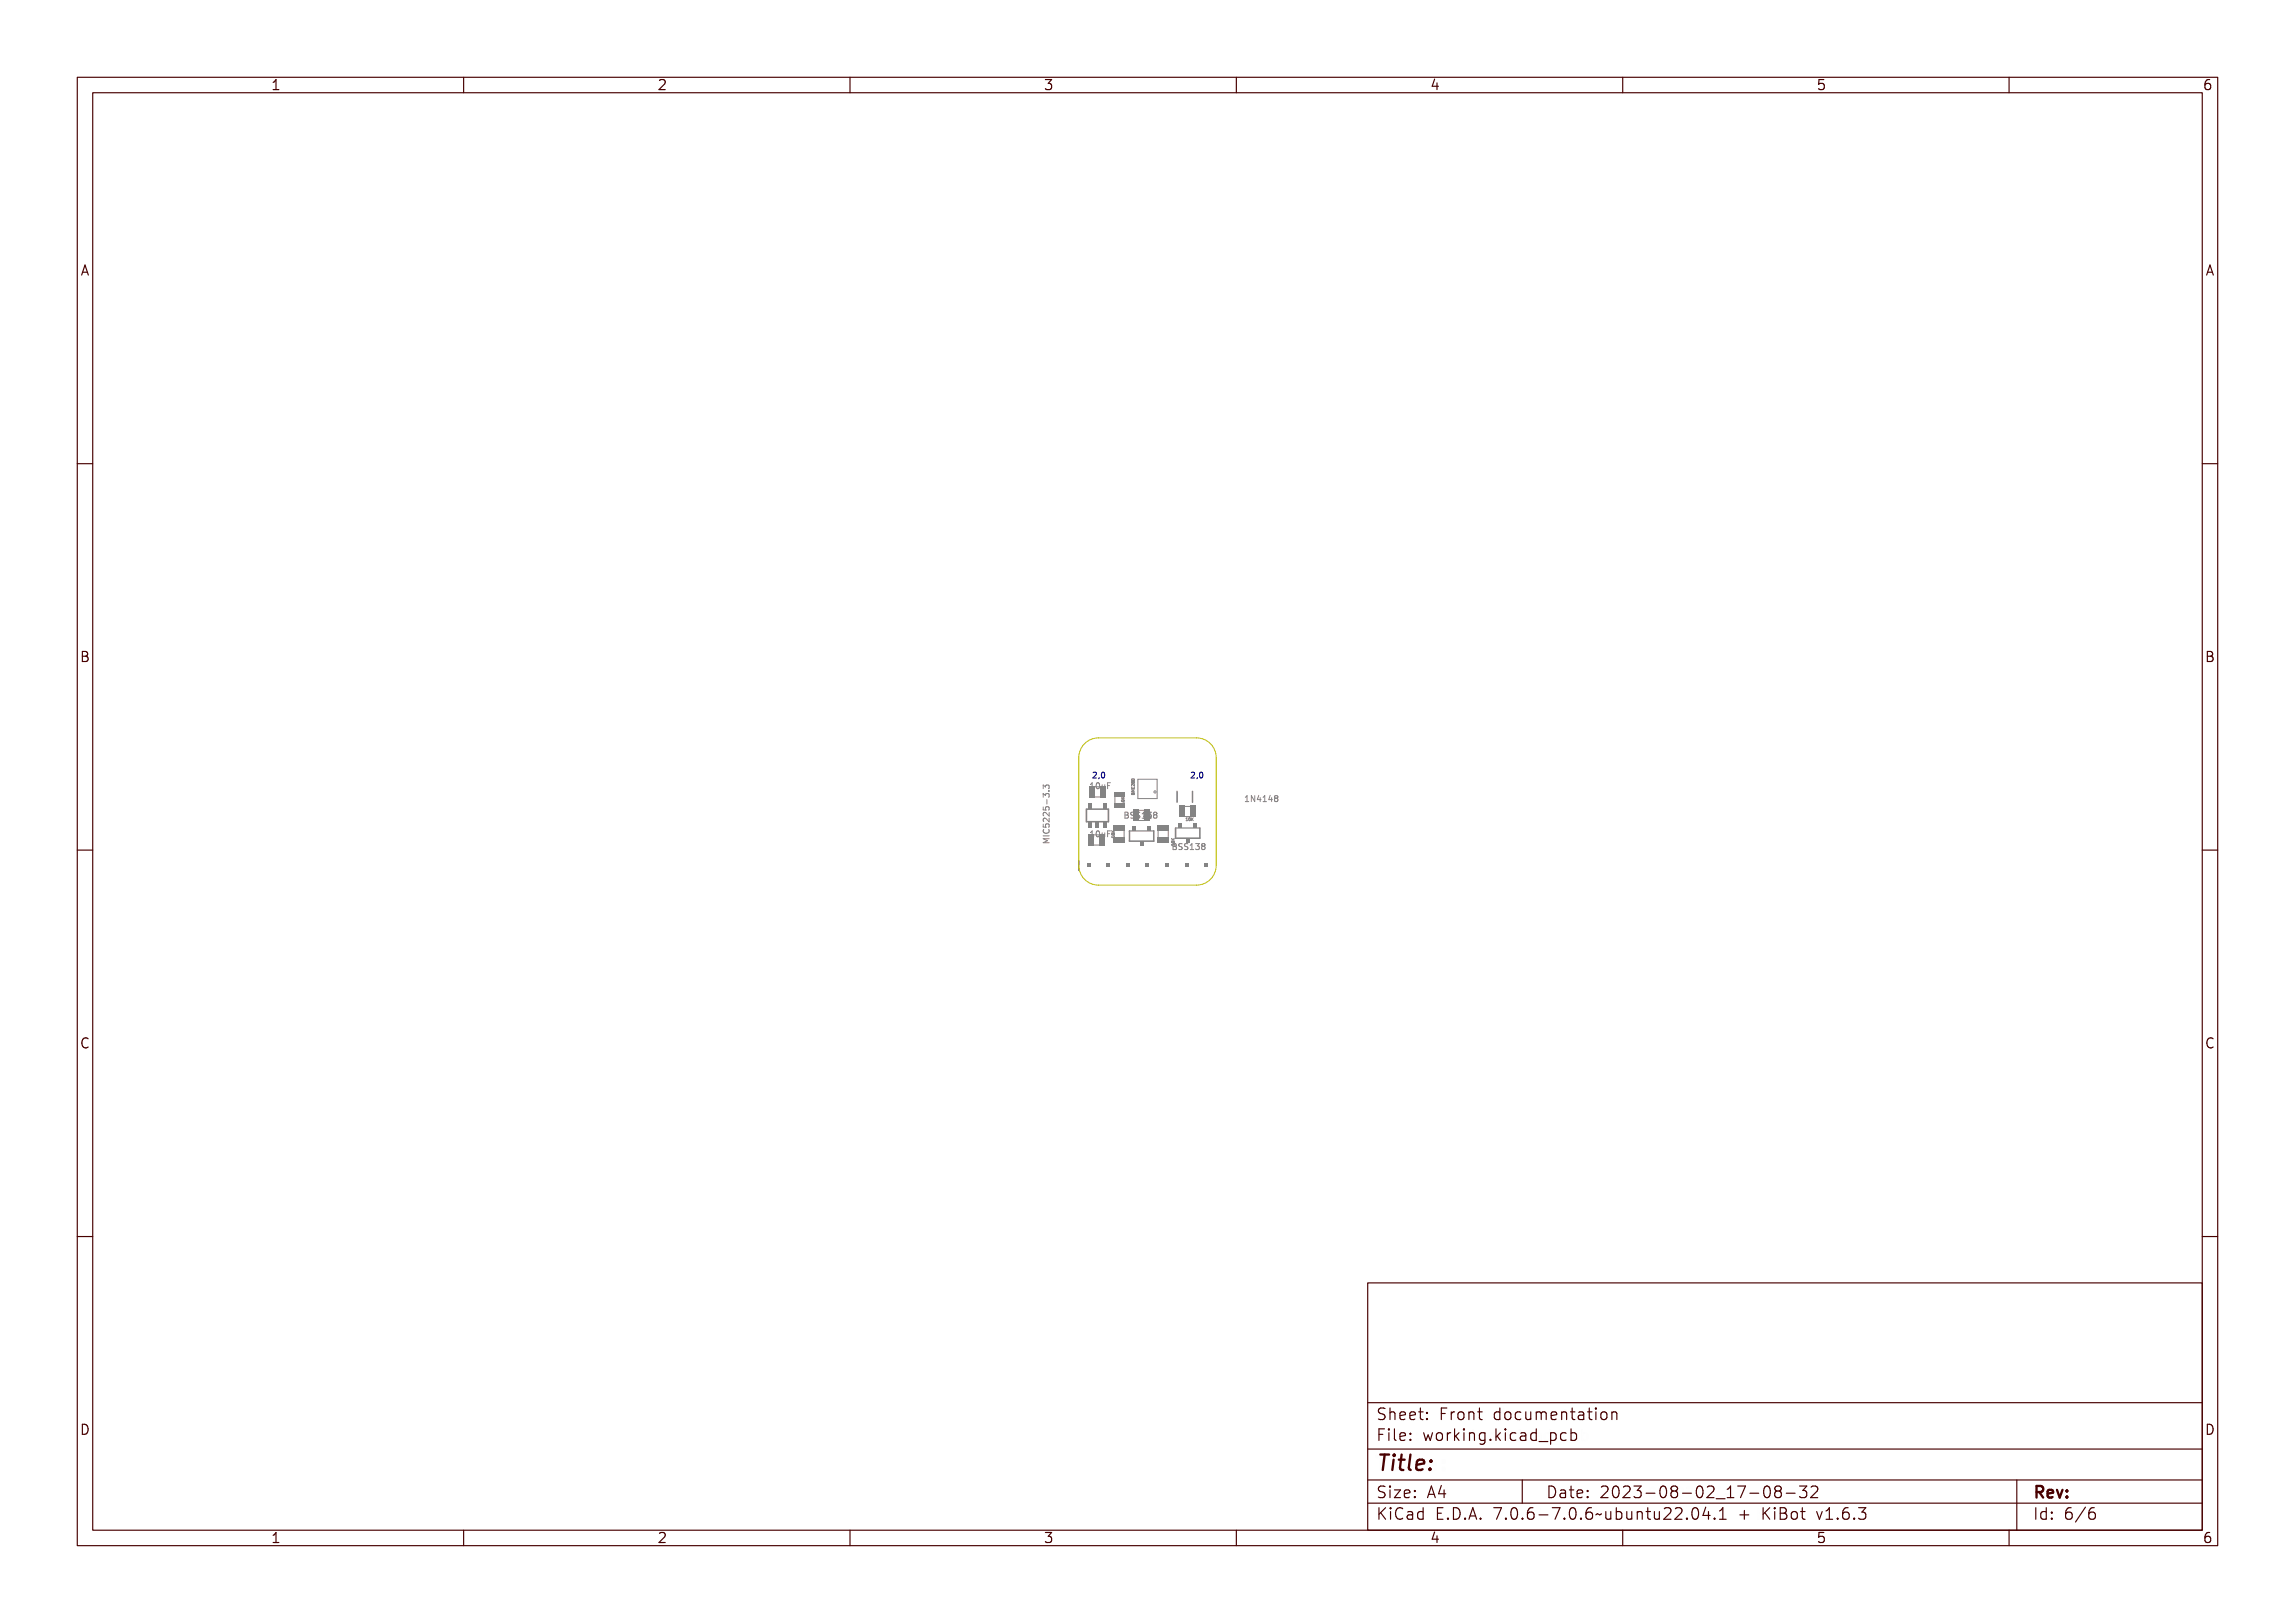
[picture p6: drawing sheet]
<svg xmlns="http://www.w3.org/2000/svg" width="297mm" height="210mm" viewBox="0 0 297 210" stroke-linecap="round" stroke-linejoin="round" font-family="sans-serif">
<defs><g id="words">
<text font-size="2.7" fill="#480000" x="178" y="190.3">Title:</text>
<g font-size="2" fill="#480000">
<text x="178" y="183.7">Sheet: Front documentation</text>
<text x="178" y="186.5">File: working.kicad_pcb</text>
<text x="178" y="193.9">Size: A4</text>
<text x="178" y="196.6">KiCad E.D.A. 7.0.6-7.0.6~ubuntu22.04.1 + KiBot v1.6.3</text>
<text x="200" y="193.9">Date: 2023-08-02_17-08-32</text>
<text x="263" y="196.6">Id: 6/6</text>
<text x="263" y="193.9">Rev:</text>
</g>
<g font-size="1.7" fill="#480000">
<text x="35" y="11.7">1</text>
<text x="85" y="11.7">2</text>
<text x="135" y="11.7">3</text>
<text x="185" y="11.7">4</text>
<text x="235" y="11.7">5</text>
<text x="285" y="11.7">6</text>
<text x="10.5" y="35.7">A</text>
<text x="285.5" y="35.7">A</text>
<text x="10.5" y="85.6">B</text>
<text x="285.5" y="85.6">B</text>
<text x="10.5" y="135.7">C</text>
<text x="285.5" y="135.7">C</text>
<text x="10.5" y="185.6">D</text>
<text x="285.5" y="185.6">D</text>
<text x="35" y="199.7">1</text>
<text x="85" y="199.7">2</text>
<text x="135" y="199.7">3</text>
<text x="185" y="199.7">4</text>
<text x="235" y="199.7">5</text>
<text x="285" y="199.7">6</text>
</g>
<g font-size="1" fill="#000084">
<text x="141.3" y="100.8">2,0</text>
<text x="154" y="100.8">2,0</text>
</g>
<g font-size="1" fill="#848484">
<text x="140.9" y="102.1">10uF</text>
<text x="146.2" y="105.9">BSS138</text>
<text x="161" y="103.8">1N4148</text>
<text x="135.8" y="109.2" transform="rotate(-90 135.8 109.2)">MIC5225-3.3</text>
<text x="140.9" y="108.3">10uF</text>
<text x="152.4" y="110">BSS138</text>
</g>
<g font-size=".5" fill="#848484">
<text x="145.5" y="103.9" transform="rotate(-90 145.5 103.9)">10K</text>
<text x="146.8" y="102.5" transform="rotate(-90 146.8 102.5)">BME280</text>
<text x="147.9" y="105.9">10K</text>
<text x="153.4" y="106.2">10K</text>
<text x="144.2" y="108.5" transform="rotate(-90 144.2 108.5)">10K</text>
<text x="152" y="109.5" transform="rotate(-90 152 109.5)">10K</text>
</g>
</g></defs>
<g fill="none" stroke="#848484" stroke-width=".13">
<path d="M135 102.1v-.5l.3 .2 .1-.2h.3l.1 .1-.1 .4M135.1 108.7h.7v.1h-.7l.4 .1v.1l-.4 .1h.7v.1h-.7v-.1l.3-.2-.3-.1zM135.1 108.1v.2h.6v-.2h.1v.4h-.1v-.1h-.6v.1zM135.1 106.9v.3h.2a.28 .28 0 0 1 .4-.4 .28 .28 0 0 1 .1 .5h-.1a.2 .2 0 0 0 0-.3 .2 .2 0 0 0-.2 0 .2 .2 0 0 0-.1 .3h-.3zM135.1 105v.3h.2a.28 .28 0 0 1 .4-.3 .28 .28 0 0 1 .1 .4h-.1a.2 .2 0 0 0 0-.2 .2 .2 0 0 0-.2-.1 .2 .2 0 0 0-.1 .3h-.3zM135.1 107.5h.1h-.1a.28 .28 0 0 0 .4 .4 .28 .28 0 0 0 .2-.4h.1a.35 .35 0 0 1-.1 .4 .35 .35 0 0 1-.4 0l-.2-.1zM135.1 106.3a.48 .48 0 0 1 .6 .3v-.4h.1v.5l-.4-.3a.18 .18 0 0 0-.3 0 .18 .18 0 0 0 .1 .3h-.1l-.1-.2zM135.1 105.7a.48 .48 0 0 1 .6 .2v-.3h.1v.5l-.4-.3a.18 .18 0 0 0-.3 0 .18 .18 0 0 0 .1 .2h-.1l-.1-.1zM135.1 103.8l.2-.1 .1 .2a.23 .23 0 0 1 .4-.1 .23 .23 0 0 1-.1 .4 .18 .18 0 0 0 .1-.2 .18 .18 0 0 0-.2-.1 .18 .18 0 0 0-.2 .2 .15 .15 0 0 0-.1-.2 .15 .15 0 0 0-.2 0 .15 .15 0 0 0 0 .2v.1zM135.1 102.6l.2-.1 .1 .1a.23 .23 0 0 1 .4 0 .23 .23 0 0 1-.1 .3 .18 .18 0 0 0 .1-.2 .18 .18 0 0 0-.2-.1 .18 .18 0 0 0-.2 .2 .15 .15 0 0 0-.1-.2 .15 .15 0 0 0-.2 .1 .15 .15 0 0 0 0 .2zM135.5 104.4h.1v.3h-.1zM135.7 103.3h.1v.1h-.1z"/>
<path d="M141.1 107.6h.2v.6h.2v.1h-.4v-.1h.1v-.5h-.1zM141.1 101.4l.2-.1v.7h.2v.1h-.4v-.1h.1v-.6l-.1 .1zM141.7 107.6a.22 .22 0 0 1 .4 0v.3a.31 .31 0 0 1-.2 .4 .45 .45 0 0 1-.2-.7zM141.7 101.4a.22 .22 0 0 1 .4 0v.3a.31 .31 0 0 1-.2 .4 .45 .45 0 0 1-.2-.7zM141.8 107.6a.31 .31 0 0 1 .2 .3 .31 .31 0 0 1-.2 .3l-.1-.3zM141.8 101.4a.31 .31 0 0 1 .2 .3 .31 .31 0 0 1-.2 .3l-.1-.3zM142.3 107.7h.1v.5h.1l.1-.1v-.4h.1v.6l-.1-.1a.18 .18 0 0 1-.2 .1 .18 .18 0 0 1-.1-.2zM142.3 101.5h.1v.4l.1 .1 .1-.1v-.4h.1v.6l-.1-.1a.18 .18 0 0 1-.2 .1 .18 .18 0 0 1-.1-.2zM142.9 107.6h.5h-.4v.3h.3v.1h-.3v.3h-.1zM142.9 101.3h.5v.1h-.4v.2h.3v.1h-.3v.4h-.1zM143.9 108.3h.3v-.1v.2h-.3zM143.9 107.6l.1 .2 .2-.2-.1 .2 .1 .1h-.3l.1-.1z"/>
<path d="M143.9 108a.17 .17 0 0 1 .2-.1 .17 .17 0 0 1 .1 .2h-.3zM143.9 108l.3 .1h-.2zM145.2 103.7h.3v.2l-.3-.1v.1zM145.2 103l.1 .2 .2-.2-.2 .2 .2 .1h-.3l.1-.1zM145.2 103.4a.17 .17 0 0 1 .2 0 .17 .17 0 0 1 .1 .2h-.3zM145.2 103.4l.3 .1h-.2zM145.2 104v.1M145.5 103.9v.2M145.6 105.5h.2M145.8 105.5h.2M145.9 105.1h-.3v.8l.4-.1M145.9 105.4l-.1 .1"/>
<path d="M146.2 105.1h.3a.18 .18 0 0 1 .2 .2 .18 .18 0 0 1-.1 .2 .21 .21 0 0 1 .1 .3 .21 .21 0 0 1-.2 .1h-.3zM146.3 105.5h.2a.14 .14 0 0 1 .1 .2 .14 .14 0 0 1-.1 .1h-.2zM146.3 105.2h.2a.12 .12 0 0 1 .1 .1 .12 .12 0 0 1-.1 .2h-.2zM146.5 101.9h.3h-.3l.2 .1-.2 .1h.3h-.3l.1-.1zM146.5 101.6v.2h.1v-.2l.1 .2h.1v-.2v.2h-.3zM146.5 100.8a.17 .17 0 0 1 .2-.1 .17 .17 0 0 1 .1 .2h-.3zM146.5 101.4l.1-.1 .2 .2v-.2v.2l-.2-.1-.1 .1zM146.5 101.1h.1a.1 .1 0 0 1 .2 0 .1 .1 0 0 1 0 .1 .1 .1 0 0 1-.2 0h-.1zM146.5 102.2l.1 .1a.11 .11 0 0 1 .2-.1 .1 .1 0 0 1 0 .1v.1h-.3zM146.5 100.8h.3l-.2 .1zM146.5 102.3l.1 .1h-.1zM146.6 102.7v.1"/>
<path d="M146.7 102.3h.1v.1h-.1zM146.7 102.6l-.1 .1M146.7 102.6h.1M146.8 102.6h.1M146.8 102.6v.2h-.4l.1-.2 .1 .1M146.9 105.2l.2-.1 .2 .1h-.1a.15 .15 0 0 0-.2 0 .16 .16 0 0 0 .1 .3 .24 .24 0 0 1 .2 .2 .24 .24 0 0 1-.2 .2 .24 .24 0 0 1-.2-.1 .18 .18 0 0 0 .2 0 .18 .18 0 0 0 .1-.2 .24 .24 0 0 1-.3-.1 .24 .24 0 0 1 0-.3zM147.5 105.2l.3-.1 .1 .1a.15 .15 0 0 0-.3 0 .16 .16 0 0 0 .1 .3 .24 .24 0 0 1 .3 .2 .24 .24 0 0 1-.2 .2 .24 .24 0 0 1-.3-.1 .18 .18 0 0 0 .2 0 .18 .18 0 0 0 .1-.2 .24 .24 0 0 1-.3-.1 .24 .24 0 0 1 0-.3zM148.2 105.2l.2-.1v.7h.2v.1h-.4v-.1h.1v-.6l-.1 .1zM148.7 105.2a.23 .23 0 0 1 .4 0 .23 .23 0 0 1-.1 .3 .23 .23 0 0 1 .1 .4 .23 .23 0 0 1-.4-.1 .18 .18 0 0 0 .2 .1 .18 .18 0 0 0 .2-.2 .18 .18 0 0 0-.2-.2 .15 .15 0 0 0 .2-.1 .15 .15 0 0 0-.1-.2 .15 .15 0 0 0-.2 0zM149.4 105.2a.21 .21 0 0 1 .4 0 .21 .21 0 0 1-.1 .3 .22 .22 0 0 1 .1 .3 .22 .22 0 0 1-.4 0 .22 .22 0 0 1 .1-.3l-.1-.1zM149.9 107.5v.8M151.2 107.5v.8"/>
<path d="M151.6 109.3h.3l.1-.1v.2h-.3l-.1 .1zM151.6 108.6l.2 .2 .2-.2-.2 .2 .2 .1h-.4l.2-.1zM151.6 109a.17 .17 0 0 1 .3-.1 .17 .17 0 0 1 0 .3h-.2zM151.7 109l.3 .1h-.3zM151.8 109.2v.7h.3M152.1 109.5l.1 .1M152.5 109.2h.2a.18 .18 0 0 1 .2 .1 .18 .18 0 0 1-.1 .3 .21 .21 0 0 1 .1 .2 .21 .21 0 0 1-.2 .2h-.2zM152.6 109.6h.1a.14 .14 0 0 1 .2 .1 .14 .14 0 0 1-.2 .2h-.1zM152.6 109.3h.1a.12 .12 0 0 1 .1 .1 .12 .12 0 0 1-.1 .1h-.1zM153.1 109.3l.3-.1h.1v.1a.15 .15 0 0 0-.3 0 .14 .14 0 0 0 .1 .2 .24 .24 0 0 1 .3 .2 .24 .24 0 0 1-.2 .3 .24 .24 0 0 1-.3-.2 .18 .18 0 0 0 .2 .1 .18 .18 0 0 0 .1-.2 .24 .24 0 0 1-.3-.2 .24 .24 0 0 1 0-.2zM153.5 105.9l.1-.1v.4h.1h-.2v-.3zM153.8 109.3l.2-.1h.1v.1a.14 .14 0 0 0-.2 0 .14 .14 0 0 0 0 .2 .24 .24 0 0 1 .3 .2 .24 .24 0 0 1-.2 .3 .24 .24 0 0 1-.3-.2 .18 .18 0 0 0 .3 .1 .18 .18 0 0 0 0-.2 .24 .24 0 0 1-.3-.2 .24 .24 0 0 1 .1-.2z"/>
<path d="M153.8 105.9a.16 .16 0 0 1 .2 .1 .18 .18 0 0 1-.3 .2zM153.8 105.9l.1 .1-.1 .2zM154 105.8l.1 .2 .2-.2-.2 .2 .2 .2-.2-.2-.1 .2zM154.4 109.2h.2v.7h.2v.1h-.4v-.1h.1v-.6h-.1zM155 109.2a.23 .23 0 0 1 .3 0 .23 .23 0 0 1 0 .4 .23 .23 0 0 1 0 .3 .23 .23 0 0 1-.4-.1 .18 .18 0 0 0 .3 .1 .18 .18 0 0 0 .1-.2 .18 .18 0 0 0-.2-.1v-.1a.15 .15 0 0 0 .2 0 .15 .15 0 0 0-.1-.2 .15 .15 0 0 0-.2 0zM155.6 109.2a.21 .21 0 0 1 .4 0 .21 .21 0 0 1-.1 .4 .22 .22 0 0 1 .1 .3 .22 .22 0 0 1-.4 0 .22 .22 0 0 1 .1-.3l-.1-.1zM161.1 103h.3v.7h.1v.1h-.4v-.1h.2v-.6h-.2zM161.7 103h.1l.3 .6v-.6h.1v.8h-.2l-.2-.7v.7h-.1zM162.6 103h.1v.5h.1l-.1 .3h-.1v-.2h-.3zM162.6 103.1v.4h-.2zM163 103h.3v.7h.1v.1h-.4v-.1h.2v-.6h-.2zM163.8 103h.2v.5h.1l-.1 .3h-.1v-.2h-.4z"/>
<path d="M163.9 103.1v.4h-.3zM164.2 103a.21 .21 0 0 1 .4 0 .21 .21 0 0 1-.1 .4 .22 .22 0 0 1 .1 .3 .22 .22 0 0 1-.4 0 .22 .22 0 0 1 .1-.3l-.1-.2zM165 103.2l.1 .1M165 103h.3l.1 .1-.2 .2M165.1 103.3h.1M165.1 103.3h-.1M165.2 103.3l.2 .1-.1 .3h-.3"/>
<circle cx="141.9" cy="101.7" r=".07"/>
<circle cx="141.9" cy="107.9" r=".07"/>
<circle cx="144.1" cy="108.1" r=".03"/>
<circle cx="145.3" cy="103.5" r=".03"/>
<circle cx="146.6" cy="101.1" r=".06"/>
<circle cx="146.6" cy="100.8" r=".03"/>
<circle cx="146.7" cy="101.1" r=".07"/>
<circle cx="149.6" cy="105.3" r=".13"/>
<circle cx="149.6" cy="105.7" r=".15"/>
<circle cx="151.8" cy="109.1" r=".03"/>
<circle cx="153.8" cy="106" r=".03"/>
<circle cx="155.8" cy="109.4" r=".13"/>
<circle cx="155.8" cy="109.8" r=".15"/>
<circle cx="164.4" cy="103.2" r=".13"/>
<circle cx="164.4" cy="103.5" r=".15"/>
</g>
<g fill="#848484">
<path d="M149.8 108.3h1.5v.7h-1.5z" fill-rule="evenodd"/>
<path d="M149.8 106.8h1.5v.8h-1.5z" fill-rule="evenodd"/>
</g>
<path d="M146.2 107.5v1.3h3.1v-1.3" fill="none" stroke="#848484" stroke-width=".2"/>
<path d="M146.2 107.5h3.1" fill="none" stroke="#848484" stroke-width=".15"/>
<g fill="#848484">
<path d="M148.5 106.9h.4v.6h-.4z" fill-rule="evenodd"/>
<path d="M147.5 108.9h.5v.6h-.5z" fill-rule="evenodd"/>
<path d="M146.6 106.9h.4v.6h-.4z" fill-rule="evenodd"/>
</g>
<path d="M145.5 107.5v.8" fill="none" stroke="#848484" stroke-width=".13"/>
<g fill="#848484">
<path d="M144.1 108.3h1.4v.7h-1.4z" fill-rule="evenodd"/>
<path d="M144.1 106.8h1.4v.8h-1.4z" fill-rule="evenodd"/>
</g>
<path d="M141.5 109.3h.8" fill="none" stroke="#848484" stroke-width=".13"/>
<g fill="#848484">
<path d="M140.8 108h.8v1.4h-.8z" fill-rule="evenodd"/>
<path d="M142.3 108h.7v1.4h-.7z" fill-rule="evenodd"/>
</g>
<path d="M152.1 107.1v1.4h3.2v-1.4" fill="none" stroke="#848484" stroke-width=".2"/>
<path d="M152.1 107.1h3.2" fill="none" stroke="#848484" stroke-width=".15"/>
<g fill="#848484">
<path d="M154.4 106.5h.5v.6h-.5z" fill-rule="evenodd"/>
<path d="M153.5 108.5h.4v.6h-.4z" fill-rule="evenodd"/>
<path d="M152.5 106.5h.5v.6h-.5z" fill-rule="evenodd"/>
</g>
<path d="M141.7 103.1h.7" fill="none" stroke="#848484" stroke-width=".13"/>
<g fill="#848484">
<path d="M140.9 101.7h.8v1.5h-.8z" fill-rule="evenodd"/>
<path d="M142.4 101.7h.7v1.5h-.7z" fill-rule="evenodd"/>
</g>
<path d="M153.3 104.3h.8M153.4 105.7h.7" fill="none" stroke="#848484" stroke-width=".13"/>
<g fill="#848484">
<path d="M152.6 104.3h.8v1.4h-.8z" fill-rule="evenodd"/>
<path d="M154.1 104.3h.7v1.4h-.7z" fill-rule="evenodd"/>
</g>
<path d="M140.6 104.7h2.8v1.6h-2.8z" fill="none" stroke="#848484" stroke-width=".2"/>
<g fill="#848484">
<path d="M140.8 104h.5v.7h-.5z" fill-rule="evenodd"/>
<path d="M140.8 106.4h.5v.6h-.5z" fill-rule="evenodd"/>
<path d="M141.8 106.4h.5v.6h-.5z" fill-rule="evenodd"/>
<path d="M142.7 104h.5v.7h-.5z" fill-rule="evenodd"/>
<path d="M142.7 106.4h.5v.6h-.5z" fill-rule="evenodd"/>
</g>
<g fill="none" stroke="#848484" stroke-width=".13">
<path d="M147.3 100.8h2.5v2.5h-2.5z"/>
<circle cx="149.5" cy="102.5" r=".15"/>
</g>
<path d="M139.6 111.4v1.2" fill="none" stroke="#848484" stroke-width=".2"/>
<g fill="#848484">
<path d="M140.6 111.7h.5v.5h-.5z" fill-rule="evenodd"/>
<path d="M143.2 111.7h.5v.5h-.5z" fill-rule="evenodd"/>
<path d="M145.7 111.7h.5v.5h-.5z" fill-rule="evenodd"/>
<path d="M148.2 111.7h.6v.5h-.6z" fill-rule="evenodd"/>
<path d="M150.8 111.7h.5v.5h-.5z" fill-rule="evenodd"/>
<path d="M153.3 111.7h.5v.5h-.5z" fill-rule="evenodd"/>
<path d="M155.9 111.7h.5v.5h-.5z" fill-rule="evenodd"/>
</g>
<path d="M152.3 102.4v1.4M154.3 102.4v1.4" fill="none" stroke="#848484" stroke-width=".2"/>
<path d="M144.3 103v1M145.4 103v1" fill="none" stroke="#848484" stroke-width=".13"/>
<g fill="#848484">
<path d="M144.2 102.5h1.3v.6h-1.3z" fill-rule="evenodd"/>
<path d="M144.2 103.9h1.3v.6h-1.3z" fill-rule="evenodd"/>
</g>
<path d="M140.2 96.4a2.54 2.54 0 0 1 2-.9h12.7a2.54 2.54 0 0 1 2.5 2.5v14a2.54 2.54 0 0 1-2.5 2.5h-12.7a2.54 2.54 0 0 1-2.6-2.5v-14l.1-.6z" fill="none" stroke="#c2c200" stroke-width=".13"/>
<g fill="none" stroke="#000084" stroke-width=".13">
<path d="M141.4 100.1a.26 .26 0 0 1 .4 0 .26 .26 0 0 1-.2 .4l-.1 .2h.3v.1h-.4l.2-.4a.18 .18 0 0 0 0-.3 .18 .18 0 0 0-.2 .1zM142.1 100.6h.1v.1l-.1 .2zM142.6 100.1l.1-.1a.35 .35 0 0 1 .3 .4 .35 .35 0 0 1-.3 .4l-.1-.2zM142.7 100.1a.3 .3 0 0 1 .2 .3 .3 .3 0 0 1-.2 .3l-.1-.3zM154.1 100.1a.26 .26 0 0 1 .4 0 .26 .26 0 0 1-.2 .4l-.1 .2h.3v.1h-.4l.2-.4a.18 .18 0 0 0 0-.3 .18 .18 0 0 0-.2 .1zM154.8 100.6h.1v.1l-.1 .2zM155.3 100.1l.1-.1a.35 .35 0 0 1 .3 .4 .35 .35 0 0 1-.3 .4l-.1-.2zM155.4 100.1a.3 .3 0 0 1 .2 .3 .3 .3 0 0 1-.2 .3l-.1-.3z"/>
<circle cx="142.8" cy="100.4" r=".06"/>
<circle cx="155.5" cy="100.4" r=".06"/>
</g>
<g fill="none" stroke="#480000" stroke-width=".15">
<path d="M10 10h277v190h-277zM12 12h273v186h-273zM60 10v2M110 10v2M160 10v2M210 10v2M260 10v2M10 60h2M285 60h2M10 110h2M285 110h2M10 160h2"/>
<path d="M285 160h2M177 166h108v32h-108zM60 198v2M110 198v2M160 198v2M177 181.5h108M177 187.5h108M177 191.5h108M177 194.5h108M178.1 195.2h.2v.6l.6-.6h.3l-.6 .6 .6 .8h-.2l-.5-.7-.2 .2v.5h-.2zM178.2 185h.9v.2h-.7v.4h.6v.2h-.6v.7h-.2zM178.3 182.4l.5-.1h.2v.2a.34 .34 0 0 0-.4-.1 .34 .34 0 0 0-.2 .4 .62 .62 0 0 1 .6 .7 .71 .71 0 0 1-.8 .2v-.2a.4 .4 0 0 0 .4 .1 .4 .4 0 0 0 .3-.3l-.4-.2a.4 .4 0 0 1-.3-.3 .4 .4 0 0 1 .1-.4z"/>
<path d="M178.3 192.5l.5-.1h.2v.2a.34 .34 0 0 0-.4-.1 .34 .34 0 0 0-.2 .4 .62 .62 0 0 1 .6 .7 .71 .71 0 0 1-.8 .2v-.2a.4 .4 0 0 0 .4 .1 .4 .4 0 0 0 .3-.3l-.4-.2a.4 .4 0 0 1-.3-.3 .4 .4 0 0 1 .1-.4zM179.4 182.2h.2v.6a.35 .35 0 0 1 .4-.1 .35 .35 0 0 1 .2 .4v.6h-.2v-.8l-.2-.1a.28 .28 0 0 0-.2 .3v.6h-.2zM179.5 185.4h.4v.9h.4v.2h-.9v-.2h.3v-.8h-.2zM179.5 192.8h.4v.9h.4v.1h-.9v-.1h.3v-.8h-.2zM179.5 195.6h.4v.9h.4v.1h-.9v-.1h.3v-.8h-.2zM179.7 184.9h.2v.3h-.2zM179.7 192.3h.2v.3h-.2zM179.7 195.1h.2v.3h-.2zM180.6 184.9h.4v1.3l.1 .1h.3v.2a.4 .4 0 0 1-.5-.4v-1h-.3zM180.6 192.8h.8v.1l-.6 .8h.6v.1h-.8v-.1l.6-.8h-.6zM180.7 182.8a.49 .49 0 0 1 .6-.1 .49 .49 0 0 1 .2 .5h-.8a.42 .42 0 0 0 .3 .4 .42 .42 0 0 0 .4-.1v.2a.6 .6 0 0 1-.8-.1 .6 .6 0 0 1 .1-.8zM180.7 195.4l.3-.2h.2h.3v.2a.43 .43 0 0 0-.6 0 .43 .43 0 0 0-.2 .5 .43 .43 0 0 0 .2 .5 .43 .43 0 0 0 .6 0v.2a.62 .62 0 0 1-.7 0 .62 .62 0 0 1-.3-.7z"/>
<path d="M180.8 182.9l.2-.1a.27 .27 0 0 1 .3 .3h-.6zM181.8 195.6a.5 .5 0 0 1 .6-.1 .5 .5 0 0 1 .2 .5v.6h-.1v-.1a.38 .38 0 0 1-.5 .2 .38 .38 0 0 1-.2-.5 .38 .38 0 0 1 .4-.2h.3a.35 .35 0 0 0-.3-.4 .35 .35 0 0 0-.4 .2zM181.9 182.8a.49 .49 0 0 1 .6-.1 .49 .49 0 0 1 .2 .5h-.8a.42 .42 0 0 0 .3 .4 .42 .42 0 0 0 .5-.1v.2a.6 .6 0 0 1-.9-.1 .6 .6 0 0 1 .1-.8zM181.9 185.5a.49 .49 0 0 1 .6-.1 .49 .49 0 0 1 .2 .5h-.8a.42 .42 0 0 0 .3 .4 .42 .42 0 0 0 .5-.1v.2a.6 .6 0 0 1-.9-.1 .6 .6 0 0 1 .1-.8zM181.9 192.9a.49 .49 0 0 1 .6-.1 .49 .49 0 0 1 .2 .5h-.8a.42 .42 0 0 0 .3 .4 .42 .42 0 0 0 .5-.1v.2a.6 .6 0 0 1-.9-.1 .6 .6 0 0 1 .1-.8zM182 196.2l.5-.1a.31 .31 0 0 1-.2 .4 .31 .31 0 0 1-.4-.1zM182 182.9l.2-.1a.27 .27 0 0 1 .3 .3h-.6zM182 185.6l.2-.1a.27 .27 0 0 1 .3 .3h-.6zM182 193l.2-.1a.27 .27 0 0 1 .3 .3h-.6zM183 195.7l.4-.2 .2 .2v-.6h.2v1.5h-.2v-.1a.42 .42 0 0 1-.5 .1 .42 .42 0 0 1-.2-.5zM183.2 195.8a.23 .23 0 0 1 .4 0v.3a.33 .33 0 0 1-.2 .4 .48 .48 0 0 1-.2-.7zM183.2 182.3h.2v.4h.4v.1h-.4v.7l.1 .1h.3v.1a.41 .41 0 0 1-.6-.3v-.6h-.3v-.1h.3z"/>
<path d="M183.3 185.4h.2v.3h-.2zM183.3 186.2h.2v.3h-.2zM183.3 192.8h.2v.3h-.2zM183.3 193.6h.2v.2h-.2zM184.5 182.7h.2v.3h-.2zM184.5 183.5h.2v.2h-.2zM185.2 185.4h.2l.2 .8 .1-.5h.2l.2 .5 .1-.8h.2l-.2 1.1h-.2l-.2-.7-.2 .7h-.1zM185.4 195.2h.9v.2h-.7v.4h.6v.2h-.6v.5h.7v.1h-.9zM185.7 192.4h.2l.5 1.4h-.2l-.1-.3h-.5l-.1 .3h-.2zM185.8 192.6l.2 .7h-.4zM186.6 182.3h.9v.2h-.7v.4h.6v.2h-.6v.6h-.2zM186.7 185.5a.56 .56 0 0 1 .8 .2 .56 .56 0 0 1-.3 .7 .57 .57 0 0 1-.6-.2 .57 .57 0 0 1 .1-.7z"/>
<path d="M186.8 185.6a.26 .26 0 0 1 .3-.1 .26 .26 0 0 1 .2 .2v.2a.33 .33 0 0 1-.3 .4l-.2-.2zM186.9 196.4h.2v.2h-.2zM187.1 192.4h.2v.9h.2v.2h-.2v.3h-.2v-.3h-.6v-.2zM187.1 192.6v.7h-.4zM187.8 195.2a.76 .76 0 0 1 .9 .7 .76 .76 0 0 1-.9 .7zM188 195.4a.5 .5 0 0 1 .5 .2 .5 .5 0 0 1 0 .5 .39 .39 0 0 1-.5 .4zM188 182.7h.2v.2a.41 .41 0 0 1 .6-.2v.2a.37 .37 0 0 0-.5-.1 .37 .37 0 0 0-.1 .4v.5h-.2zM188 185.4h.2v.2a.41 .41 0 0 1 .6-.2v.2a.37 .37 0 0 0-.5-.1 .37 .37 0 0 0-.1 .4v.6h-.2zM189.1 184.9h.1v.9l.5-.4h.2l-.4 .4 .5 .7h-.2l-.4-.6-.2 .1v.5h-.1zM189.1 182.8a.56 .56 0 0 1 .8 .2 .56 .56 0 0 1-.3 .7 .57 .57 0 0 1-.6-.2 .57 .57 0 0 1 .1-.7zM189.2 182.9a.26 .26 0 0 1 .3-.1 .26 .26 0 0 1 .2 .2v.2a.33 .33 0 0 1-.3 .4l-.2-.2zM189.3 196.4h.3v.2h-.3z"/>
<path d="M190.2 182.7h.2v.1a.35 .35 0 0 1 .4-.1 .35 .35 0 0 1 .3 .4v.6h-.2v-.8l-.2-.1a.28 .28 0 0 0-.3 .3v.6h-.2zM190.3 185.4h.4v.9h.4v.2h-.9v-.2h.4v-.8h-.3zM190.5 195.2h.3l.4 1.4h-.2l-.1-.3h-.5l-.1 .3h-.2zM190.6 184.9h.1v.3h-.1zM190.6 195.4l.2 .7h-.4zM191.4 185.4h.2v.1a.35 .35 0 0 1 .4-.1 .35 .35 0 0 1 .3 .4v.7h-.2v-.9l-.2-.1a.28 .28 0 0 0-.3 .3v.7h-.2zM191.7 182.3h.1v.4h.4v.1h-.4v.7l.1 .1h.3v.1a.41 .41 0 0 1-.5-.3v-.6h-.3v-.1h.3zM191.7 196.4h.3v.2h-.3zM192.7 185.5l.3-.2 .3 .2v-.1h.2v1a.53 .53 0 0 1-.8 .4v-.2a.36 .36 0 0 0 .4 .1 .36 .36 0 0 0 .2-.4l-.2 .1a.51 .51 0 0 1-.5-.2 .51 .51 0 0 1 0-.5zM192.8 185.6a.25 .25 0 0 1 .3-.1 .25 .25 0 0 1 .2 .2v.2a.32 .32 0 0 1-.3 .4 .47 .47 0 0 1-.2-.7zM193.8 195.2h.9l-.5 1.4h-.2l.5-1.2h-.7zM193.9 182.8l.3-.2 .3 .2v-.6h.2v1.5h-.2v-.1a.42 .42 0 0 1-.6 .1 .42 .42 0 0 1-.1-.5z"/>
<path d="M194.1 182.8a.42 .42 0 0 1 .4 .4 .42 .42 0 0 1-.3 .4 .48 .48 0 0 1-.1-.8zM194.1 186.2h.3v.3h-.3zM195.1 184.9h.2v.9l.4-.4h.3l-.5 .4 .5 .7h-.2l-.4-.6-.1 .1v.5h-.2zM195.1 182.8a.56 .56 0 0 1 .8 .2 .56 .56 0 0 1-.3 .7 .57 .57 0 0 1-.6-.2 .57 .57 0 0 1 .1-.7zM195.2 182.9a.26 .26 0 0 1 .3-.1 .26 .26 0 0 1 .2 .2v.2a.33 .33 0 0 1-.3 .4l-.2-.2zM195.3 196.4h.3v.2h-.3zM196.3 185.4h.5v.9h.3v.2h-.9v-.2h.4v-.8h-.3zM196.3 195.4a.45 .45 0 0 1 .5-.2 .45 .45 0 0 1 .3 .5v.2a.51 .51 0 0 1-.2 .6 .51 .51 0 0 1-.6 0l-.1-.6zM196.4 182.8l.5-.2 .2 .1v.2a.4 .4 0 0 0-.6 0 .4 .4 0 0 0 0 .6 .4 .4 0 0 0 .6 0v.2a.58 .58 0 0 1-.8-.1 .58 .58 0 0 1 .1-.8zM196.5 195.4a.39 .39 0 0 1 .4 .5v.2a.29 .29 0 0 1-.3 .4 .29 .29 0 0 1-.2-.4v-.5zM196.6 184.9h.2v.3h-.2zM197 191.5v3"/>
<path d="M197.4 182.7h.2v.8l.2 .1a.28 .28 0 0 0 .3-.3v-.6h.2v1h-.2v-.1a.35 .35 0 0 1-.4 .2 .35 .35 0 0 1-.3-.5zM197.6 185.5l.5-.2 .2 .1v.2a.4 .4 0 0 0-.6 0 .4 .4 0 0 0 0 .6 .4 .4 0 0 0 .6 0v.2a.58 .58 0 0 1-.8-.1 .58 .58 0 0 1 .1-.8zM197.7 196.4h.3v.2h-.3zM198.6 182.7h.1a.21 .21 0 0 1 .2-.1 .21 .21 0 0 1 .2 .2l.2-.2 .1 .1a1.27 1.27 0 0 1 .2 1h-.2v-.8l-.1-.1-.2 .1v.8h-.1v-.8l-.2-.1-.1 .1v.8h-.1zM198.7 185.4a.5 .5 0 0 1 .5-.1 .5 .5 0 0 1 .3 .5v.7h-.2v-.2a.38 .38 0 0 1-.5 .2 .38 .38 0 0 1-.2-.5 .38 .38 0 0 1 .5-.2h.2a.35 .35 0 0 0-.3-.4 .35 .35 0 0 0-.3 .2zM198.7 195.4l.3-.2h.2h.2v.2a.43 .43 0 0 0-.5 0 .43 .43 0 0 0-.1 .5 .44 .44 0 0 1 .6-.1 .44 .44 0 0 1 .1 .6 .47 .47 0 0 1-.6 .3 .47 .47 0 0 1-.3-.5v-.5zM198.8 186l.5-.1a.31 .31 0 0 1-.1 .4 .31 .31 0 0 1-.4-.1zM198.9 195.9a.3 .3 0 0 1 .4 .3 .3 .3 0 0 1-.4 .2l-.1-.2zM199.9 185.5l.3-.2 .3 .2v-.6h.2v1.6h-.2v-.2a.42 .42 0 0 1-.5 .1 .42 .42 0 0 1-.2-.5zM199.9 182.8a.49 .49 0 0 1 .6-.1 .49 .49 0 0 1 .2 .5h-.7a.42 .42 0 0 0 .2 .4 .42 .42 0 0 0 .5-.1v.2a.6 .6 0 0 1-.8-.1 .6 .6 0 0 1 0-.8zM200 196h.5v.2h-.5zM200 185.6a.23 .23 0 0 1 .4 0l.1 .3a.33 .33 0 0 1-.3 .4 .48 .48 0 0 1-.2-.7z"/>
<path d="M200.1 182.9l.2-.1a.27 .27 0 0 1 .3 .3h-.6zM200.1 192.4a.76 .76 0 0 1 1 .7 .76 .76 0 0 1-1 .7zM200.3 192.6a.5 .5 0 0 1 .5 .2 .5 .5 0 0 1 .1 .5 .39 .39 0 0 1-.6 .4zM200.9 186.8h1.2v.1h-1.2zM201 195.2h.9l-.5 1.4h-.2l.5-1.2h-.7zM201.1 182.7h.1v.1a.35 .35 0 0 1 .5-.1 .35 .35 0 0 1 .2 .4v.6h-.2v-.8l-.2-.1a.28 .28 0 0 0-.3 .3v.6h-.1zM201.4 192.8a.5 .5 0 0 1 .6-.1 .5 .5 0 0 1 .2 .5v.6h-.1v-.1a.38 .38 0 0 1-.5 .2 .38 .38 0 0 1-.2-.5 .38 .38 0 0 1 .4-.2h.3a.35 .35 0 0 0-.3-.4 .35 .35 0 0 0-.4 .2zM201.6 193.4l.5-.1a.31 .31 0 0 1-.2 .4 .31 .31 0 0 1-.4-.1zM202.2 185.4h.2v.1a.42 .42 0 0 1 .6-.1 .42 .42 0 0 1 .1 .5 .42 .42 0 0 1-.1 .5 .42 .42 0 0 1-.6-.1v.6h-.2zM202.5 182.3h.2v.4h.4v.1h-.4v.7l.1 .1h.3v.1a.41 .41 0 0 1-.6-.3v-.6h-.3v-.1h.3zM202.5 185.6a.24 .24 0 0 1 .3-.1 .24 .24 0 0 1 .1 .2l.1 .2a.32 .32 0 0 1-.3 .4 .48 .48 0 0 1-.2-.7zM202.5 196.4h.3v.2h-.3z"/>
<path d="M202.8 192.4h.2v.4h.4v.1h-.4v.7l.1 .1h.3v.1a.41 .41 0 0 1-.6-.3v-.6h-.3v-.1h.3zM203.5 182.7a.5 .5 0 0 1 .5-.1 .5 .5 0 0 1 .3 .5v.6h-.2v-.1a.38 .38 0 0 1-.5 .2 .38 .38 0 0 1-.2-.5 .38 .38 0 0 1 .5-.2h.2a.35 .35 0 0 0-.2-.4 .35 .35 0 0 0-.4 .2zM203.5 195.4a.45 .45 0 0 1 .6-.2 .45 .45 0 0 1 .2 .5v.2a.51 .51 0 0 1-.1 .6 .51 .51 0 0 1-.7 0l-.1-.6zM203.6 185.5l.5-.2 .2 .1v.2a.4 .4 0 0 0-.5 0 .4 .4 0 0 0 0 .6 .4 .4 0 0 0 .5 0v.2a.58 .58 0 0 1-.8-.1 .58 .58 0 0 1 .1-.8zM203.7 183.3l.4-.1a.31 .31 0 0 1-.1 .4 .31 .31 0 0 1-.4-.1zM203.7 195.4a.39 .39 0 0 1 .4 .5v.2a.29 .29 0 0 1-.2 .4 .29 .29 0 0 1-.3-.4v-.5zM203.9 192.9a.49 .49 0 0 1 .6-.1 .49 .49 0 0 1 .2 .5h-.8a.42 .42 0 0 0 .3 .4 .42 .42 0 0 0 .5-.1v.2a.6 .6 0 0 1-.9-.1 .6 .6 0 0 1 .1-.8zM204 193l.2-.1a.27 .27 0 0 1 .3 .3h-.6zM204.7 184.9h.1v.6a.41 .41 0 0 1 .6-.1 .41 .41 0 0 1 .2 .5 .42 .42 0 0 1-.2 .5 .42 .42 0 0 1-.6-.1v.2h-.1zM204.9 182.3h.2v.4h.4v.1h-.4v.7l.1 .1h.3v.1a.41 .41 0 0 1-.6-.3v-.6h-.3v-.1h.3zM204.9 185.6a.24 .24 0 0 1 .3-.1 .24 .24 0 0 1 .2 .2v.2a.32 .32 0 0 1-.3 .4 .48 .48 0 0 1-.2-.7zM204.9 196.4h.3v.2h-.3z"/>
<path d="M205.3 192.8h.2v.3h-.2zM205.3 193.6h.2v.2h-.2zM205.9 182.7h.5v.9h.3v.1h-.9v-.1h.4v-.8h-.3zM205.9 195.4l.3-.2h.2h.2v.2a.43 .43 0 0 0-.5 0 .43 .43 0 0 0-.1 .5 .44 .44 0 0 1 .6-.1 .44 .44 0 0 1 .1 .6 .47 .47 0 0 1-.5 .3 .47 .47 0 0 1-.4-.5v-.5zM206.1 195.9a.3 .3 0 0 1 .5 .3 .3 .3 0 0 1-.5 .2l-.1-.2zM206.2 182.2h.2v.3h-.2zM207 196l.3-.1 .5 .1 .2-.1a.32 .32 0 0 1-.5 .2h-.3l-.2 .1zM207.1 182.8a.56 .56 0 0 1 .8 .2 .56 .56 0 0 1-.2 .7 .57 .57 0 0 1-.7-.2 .57 .57 0 0 1 .1-.7zM207.3 182.9a.26 .26 0 0 1 .2-.1 .26 .26 0 0 1 .2 .2l.1 .2a.33 .33 0 0 1-.3 .4l-.3-.2zM207.4 192.5a.5 .5 0 0 1 .7 0 .5 .5 0 0 1-.1 .7l-.4 .5h.7v.1h-.9v-.1l.2-.3a.72 .72 0 0 0 .4-.8l-.3-.1-.3 .2zM208.3 182.7h.1v.1a.35 .35 0 0 1 .5-.1 .35 .35 0 0 1 .2 .4v.6h-.2v-.8l-.2-.1a.28 .28 0 0 0-.3 .3v.6h-.1zM208.3 195.6h.1l.1 .8 .2 .1a.28 .28 0 0 0 .2-.3v-.6h.2v1h-.2v-.1a.35 .35 0 0 1-.4 .2 .35 .35 0 0 1-.2-.5z"/>
<path d="M208.7 192.6a.45 .45 0 0 1 .5-.2 .45 .45 0 0 1 .3 .5v.2a.51 .51 0 0 1-.2 .6 .51 .51 0 0 1-.6 0l-.1-.6zM208.9 192.6a.39 .39 0 0 1 .4 .5v.2a.29 .29 0 0 1-.3 .4 .29 .29 0 0 1-.2-.4v-.5zM209.5 195.1h.2v.6a.41 .41 0 0 1 .5-.1 .41 .41 0 0 1 .2 .5 .42 .42 0 0 1-.2 .5 .42 .42 0 0 1-.5-.1v.1h-.2zM209.7 195.8a.24 .24 0 0 1 .3-.1 .24 .24 0 0 1 .2 .2v.2a.32 .32 0 0 1-.3 .4 .48 .48 0 0 1-.2-.7zM209.8 192.5a.5 .5 0 0 1 .7 0 .5 .5 0 0 1-.1 .7l-.4 .5h.7v.1h-.9v-.1l.2-.3a.72 .72 0 0 0 .4-.8l-.3-.1-.3 .2zM210 198v2M210.7 195.6h.2v.8l.2 .1a.28 .28 0 0 0 .2-.3v-.6h.2v1h-.2v-.1a.35 .35 0 0 1-.4 .2 .35 .35 0 0 1-.2-.5zM211 192.4a.49 .49 0 0 1 .6 0 .49 .49 0 0 1 .2 .6l-.2 .1a.45 .45 0 0 1 .2 .6 .45 .45 0 0 1-.6 .2l-.2-.1v-.2a.37 .37 0 0 0 .5 .1 .37 .37 0 0 0 .1-.5h-.4v-.2a.28 .28 0 0 0 .4-.1 .28 .28 0 0 0 0-.3 .28 .28 0 0 0-.4 0h-.2zM211.9 195.6h.2v.1a.35 .35 0 0 1 .4-.1 .35 .35 0 0 1 .2 .4v.6h-.2v-.8l-.2-.1a.28 .28 0 0 0-.2 .3v.6h-.2zM212.4 193.2h.5v.2h-.5zM213.3 195.2h.2v.4h.4v.1h-.4v.7l.1 .1h.3v.1a.41 .41 0 0 1-.6-.3v-.6h-.3v-.1h.3zM213.5 192.6a.45 .45 0 0 1 .5-.2 .45 .45 0 0 1 .3 .5v.2a.51 .51 0 0 1-.2 .6 .51 .51 0 0 1-.6 0l-.1-.6z"/>
<path d="M213.7 192.6a.39 .39 0 0 1 .4 .5v.2a.29 .29 0 0 1-.3 .4 .29 .29 0 0 1-.2-.4v-.5zM214.3 195.6h.2v.8l.2 .1a.28 .28 0 0 0 .2-.3v-.6h.2v1h-.2v-.1a.35 .35 0 0 1-.4 .2 .35 .35 0 0 1-.2-.5zM214.7 192.5a.41 .41 0 0 1 .6-.1 .41 .41 0 0 1 0 .6l-.1 .1a.43 .43 0 0 1 .3 .6 .43 .43 0 0 1-.7 .2 .41 .41 0 0 1-.2-.4 .41 .41 0 0 1 .3-.4l-.3-.2zM215.5 195.3a.5 .5 0 0 1 .7 0 .5 .5 0 0 1-.1 .7l-.4 .5h.6v.1h-.9v-.1l.3-.3a.72 .72 0 0 0 .3-.8l-.2-.1-.3 .2zM216 193.2h.5v.2h-.5zM216.7 195.3a.5 .5 0 0 1 .7 0 .5 .5 0 0 1-.1 .7l-.4 .5h.6v.1h-.9v-.1l.3-.3a.72 .72 0 0 0 .3-.8l-.2-.1-.3 .2zM217.1 192.6a.45 .45 0 0 1 .5-.2 .45 .45 0 0 1 .3 .5v.2a.51 .51 0 0 1-.2 .6 .51 .51 0 0 1-.6 0l-.1-.6zM217.3 192.6a.39 .39 0 0 1 .4 .5v.2a.29 .29 0 0 1-.3 .4 .29 .29 0 0 1-.2-.4v-.5zM218.2 196.4h.2v.2h-.2zM218.2 192.5a.5 .5 0 0 1 .8 0 .5 .5 0 0 1-.2 .7l-.4 .5h.7v.1h-.9v-.1l.2-.3a.72 .72 0 0 0 .4-.8l-.3-.1-.3 .2zM219.2 195.4a.45 .45 0 0 1 .5-.2 .45 .45 0 0 1 .3 .5v.2a.51 .51 0 0 1-.2 .6 .51 .51 0 0 1-.6 0l-.2-.6zM219.2 194.2h1.3v.1h-1.3z"/>
<path d="M219.4 195.4a.39 .39 0 0 1 .4 .5v.2a.29 .29 0 0 1-.3 .4 .29 .29 0 0 1-.3-.4l.1-.5zM220.7 192.5l.5-.1v1.3h.3v.1h-.8v-.1h.3v-1.1h-.3zM220.8 195.2h.2v.9h.2v.2h-.2v.3h-.2v-.3h-.6v-.2zM220.8 195.4v.7h-.4zM221.8 196.4h.2v.2h-.2zM221.8 192.4h.9l-.5 1.4h-.2l.5-1.2h-.7zM222.8 195.3l.5-.1v1.3h.3v.1h-.8v-.1h.3v-1.1h-.3zM223.2 193.2h.5v.2h-.5zM224.3 192.6a.45 .45 0 0 1 .5-.2 .45 .45 0 0 1 .3 .5v.2a.51 .51 0 0 1-.1 .6 .51 .51 0 0 1-.7 0l-.1-.6zM224.5 192.6a.39 .39 0 0 1 .4 .5v.2a.29 .29 0 0 1-.2 .4 .29 .29 0 0 1-.3-.4v-.5zM225.4 195.5h.2v.4h.4v.2h-.4v.4h-.2v-.4h-.4v-.2h.4zM225.5 192.5a.41 .41 0 0 1 .6-.1 .41 .41 0 0 1 .1 .6l-.2 .1a.43 .43 0 0 1 .3 .6 .43 .43 0 0 1-.6 .2 .41 .41 0 0 1-.3-.4 .41 .41 0 0 1 .3-.4l-.3-.2z"/>
<path d="M226.8 193.2h.5v.2h-.5zM227.5 195.2h.2v.6l.6-.6h.2l-.6 .6 .6 .8h-.2l-.5-.7-.1 .2v.5h-.2zM227.8 192.4a.49 .49 0 0 1 .6 0 .49 .49 0 0 1 .2 .6l-.2 .1a.45 .45 0 0 1 .3 .6 .45 .45 0 0 1-.7 .2l-.2-.1v-.2a.37 .37 0 0 0 .5 .1 .37 .37 0 0 0 .1-.5h-.3v-.2a.28 .28 0 0 0 .3-.1 .28 .28 0 0 0 0-.3 .28 .28 0 0 0-.4 0h-.2zM228.8 195.6h.4v.9h.4v.1h-.9v-.1h.4v-.8h-.3zM229 192.5a.5 .5 0 0 1 .8 0 .5 .5 0 0 1-.2 .7l-.4 .5h.7v.1h-.9v-.1l.2-.3a.72 .72 0 0 0 .4-.8l-.3-.1-.3 .2zM229.1 195.1h.1v.3h-.1zM229.9 195.2h.4a.35 .35 0 0 1 .5 .2 .35 .35 0 0 1-.3 .5 .41 .41 0 0 1 .3 .5 .41 .41 0 0 1-.5 .2h-.4zM230.1 196h.2a.27 .27 0 0 1 .3 .2 .27 .27 0 0 1-.3 .3h-.2zM230.1 195.4h.2a.23 .23 0 0 1 .3 .2 .23 .23 0 0 1-.3 .2h-.2zM231.2 193.2h1.1M231.2 195.7a.56 .56 0 0 1 .8 .2 .56 .56 0 0 1-.3 .7 .57 .57 0 0 1-.6-.2 .57 .57 0 0 1 .1-.7zM231.3 195.8a.26 .26 0 0 1 .3-.1 .26 .26 0 0 1 .2 .2v.2a.33 .33 0 0 1-.3 .4l-.2-.2z"/>
<path d="M232.6 195.2h.1v.4h.4v.1h-.4l.1 .7v.1h.3v.1a.41 .41 0 0 1-.5-.3v-.6h-.3v-.1h.3zM232.9 192.3h.9l-.5 .6a.41 .41 0 0 1 .5 .2v.4l-.1 .2-.6 .1-.2-.2M234.4 192.4l.2-.1h.4a.41 .41 0 0 1 .2 .6l-.9 .9h.9M234.6 195.6h.2l.3 .9 .4-.9h.2l-.4 1h-.3zM236 195.3l.5-.1v1.3h.3v.1h-.8v-.1h.3v-1.1h-.3zM237.4 196.4h.3v.2h-.3zM238.4 195.4l.3-.2h.2h.2v.2a.43 .43 0 0 0-.5 0 .43 .43 0 0 0-.1 .5 .44 .44 0 0 1 .6-.1 .44 .44 0 0 1 .1 .6 .47 .47 0 0 1-.5 .3 .47 .47 0 0 1-.4-.5v-.5zM238.6 195.9a.3 .3 0 0 1 .4 .3 .3 .3 0 0 1-.4 .2l-.1-.2zM239.8 196.4h.3v.2h-.3zM240.7 195.2a.49 .49 0 0 1 .6 0 .49 .49 0 0 1 .2 .6l-.2 .1a.45 .45 0 0 1 .2 .6 .45 .45 0 0 1-.6 .2l-.2-.1v-.2a.37 .37 0 0 0 .5 .1 .37 .37 0 0 0 .1-.5l-.4-.1v-.1a.28 .28 0 0 0 .4-.1 .28 .28 0 0 0 0-.3 .28 .28 0 0 0-.4 0h-.2zM260 198v2M261 191.5v6.5"/>
<path d="M263.2 195.2h.8v.2h-.3v1.1h.3v.1h-.8v-.1h.3v-1.1h-.3zM264.4 195.7l.3-.2 .3 .2v-.6h.2v1.5h-.2v-.1a.42 .42 0 0 1-.5 .1 .42 .42 0 0 1-.2-.5zM264.6 195.8a.23 .23 0 0 1 .4 0v.3a.33 .33 0 0 1-.2 .4 .48 .48 0 0 1-.2-.7zM265.9 195.6h.2v.3h-.2zM265.9 196.4h.2v.2h-.2zM268.1 195.4l.2-.2h.3h.2v.2a.43 .43 0 0 0-.5 0 .43 .43 0 0 0-.2 .5 .44 .44 0 0 1 .7-.1 .44 .44 0 0 1 .1 .6 .47 .47 0 0 1-.6 .3 .47 .47 0 0 1-.3-.5v-.5zM268.2 195.9a.3 .3 0 0 1 .5 .3 .3 .3 0 0 1-.5 .2v-.2zM269.9 195.2h.2l-.8 1.6h-.2zM270.5 195.4l.2-.2h.3h.2v.2a.43 .43 0 0 0-.5 0 .43 .43 0 0 0-.2 .5 .44 .44 0 0 1 .7-.1 .44 .44 0 0 1 .1 .6 .47 .47 0 0 1-.6 .3 .47 .47 0 0 1-.3-.5v-.5zM270.6 195.9a.3 .3 0 0 1 .5 .3 .3 .3 0 0 1-.5 .2v-.2z"/>
<circle cx="196.7" cy="195.9" r=".13"/>
<circle cx="203.9" cy="195.9" r=".13"/>
<circle cx="209" cy="193.1" r=".13"/>
<circle cx="213.8" cy="193.1" r=".13"/>
<circle cx="215" cy="193.4" r=".29"/>
<circle cx="215" cy="192.8" r=".25"/>
<circle cx="217.4" cy="193.1" r=".13"/>
<circle cx="219.5" cy="195.9" r=".13"/>
<circle cx="224.7" cy="193.1" r=".13"/>
<circle cx="225.9" cy="193.4" r=".29"/>
<circle cx="225.9" cy="192.8" r=".25"/>
</g>
<g fill="none" stroke="#480000" stroke-width=".3">
<path d="M178.1 188.4h1.4v.2h-.6v1.7h-.2v-1.7h-.6zM179.9 188.8h.7v1.3h.4v.2h-1.2v-.2h.5v-1.1h-.4zM180.3 188.3h.3v.3h-.3zM181.8 188.4h.2v.4h.6v.2h-.6v1l.2 .1h.4v.2a.55 .55 0 0 1-.8-.5v-.8h-.4v-.2h.4zM183 188.3h.6l.1 1.6 .1 .2h.4v.2a.54 .54 0 0 1-.8-.5v-1.4h-.4zM184.8 189a.65 .65 0 0 1 .8-.1 .65 .65 0 0 1 .3 .7h-1.1a.56 .56 0 0 0 .4 .5 .56 .56 0 0 0 .6-.1v.2a.81 .81 0 0 1-1.1-.1 .81 .81 0 0 1 .1-1.1zM185 189.1a.38 .38 0 0 1 .4-.1 .38 .38 0 0 1 .2 .4h-.8zM186.7 188.9h.3v.4h-.3zM186.7 189.9h.3v.4h-.3zM263.1 192.4a.73 .73 0 0 1 .9 .2 .36 .36 0 0 1-.3 .6l.2 .1 .3 .5h-.2l-.3-.4-.2-.2h-.2v.6h-.2zM263.3 192.6h.2a.26 .26 0 0 1 .3 .2 .26 .26 0 0 1-.2 .3h-.3zM264.5 192.9a.49 .49 0 0 1 .6-.1 .49 .49 0 0 1 .2 .5h-.8a.42 .42 0 0 0 .3 .4 .42 .42 0 0 0 .4-.1v.2a.6 .6 0 0 1-.8-.1 .6 .6 0 0 1 .1-.8z"/>
<path d="M264.6 193l.2-.1a.27 .27 0 0 1 .3 .3h-.6zM265.5 192.8h.2l.3 .9 .3-.9h.2l-.4 1h-.2zM267.1 192.8h.2v.3h-.2zM267.1 193.6h.2v.2h-.2z"/>
</g>
<use href="#words"/>
</svg>
